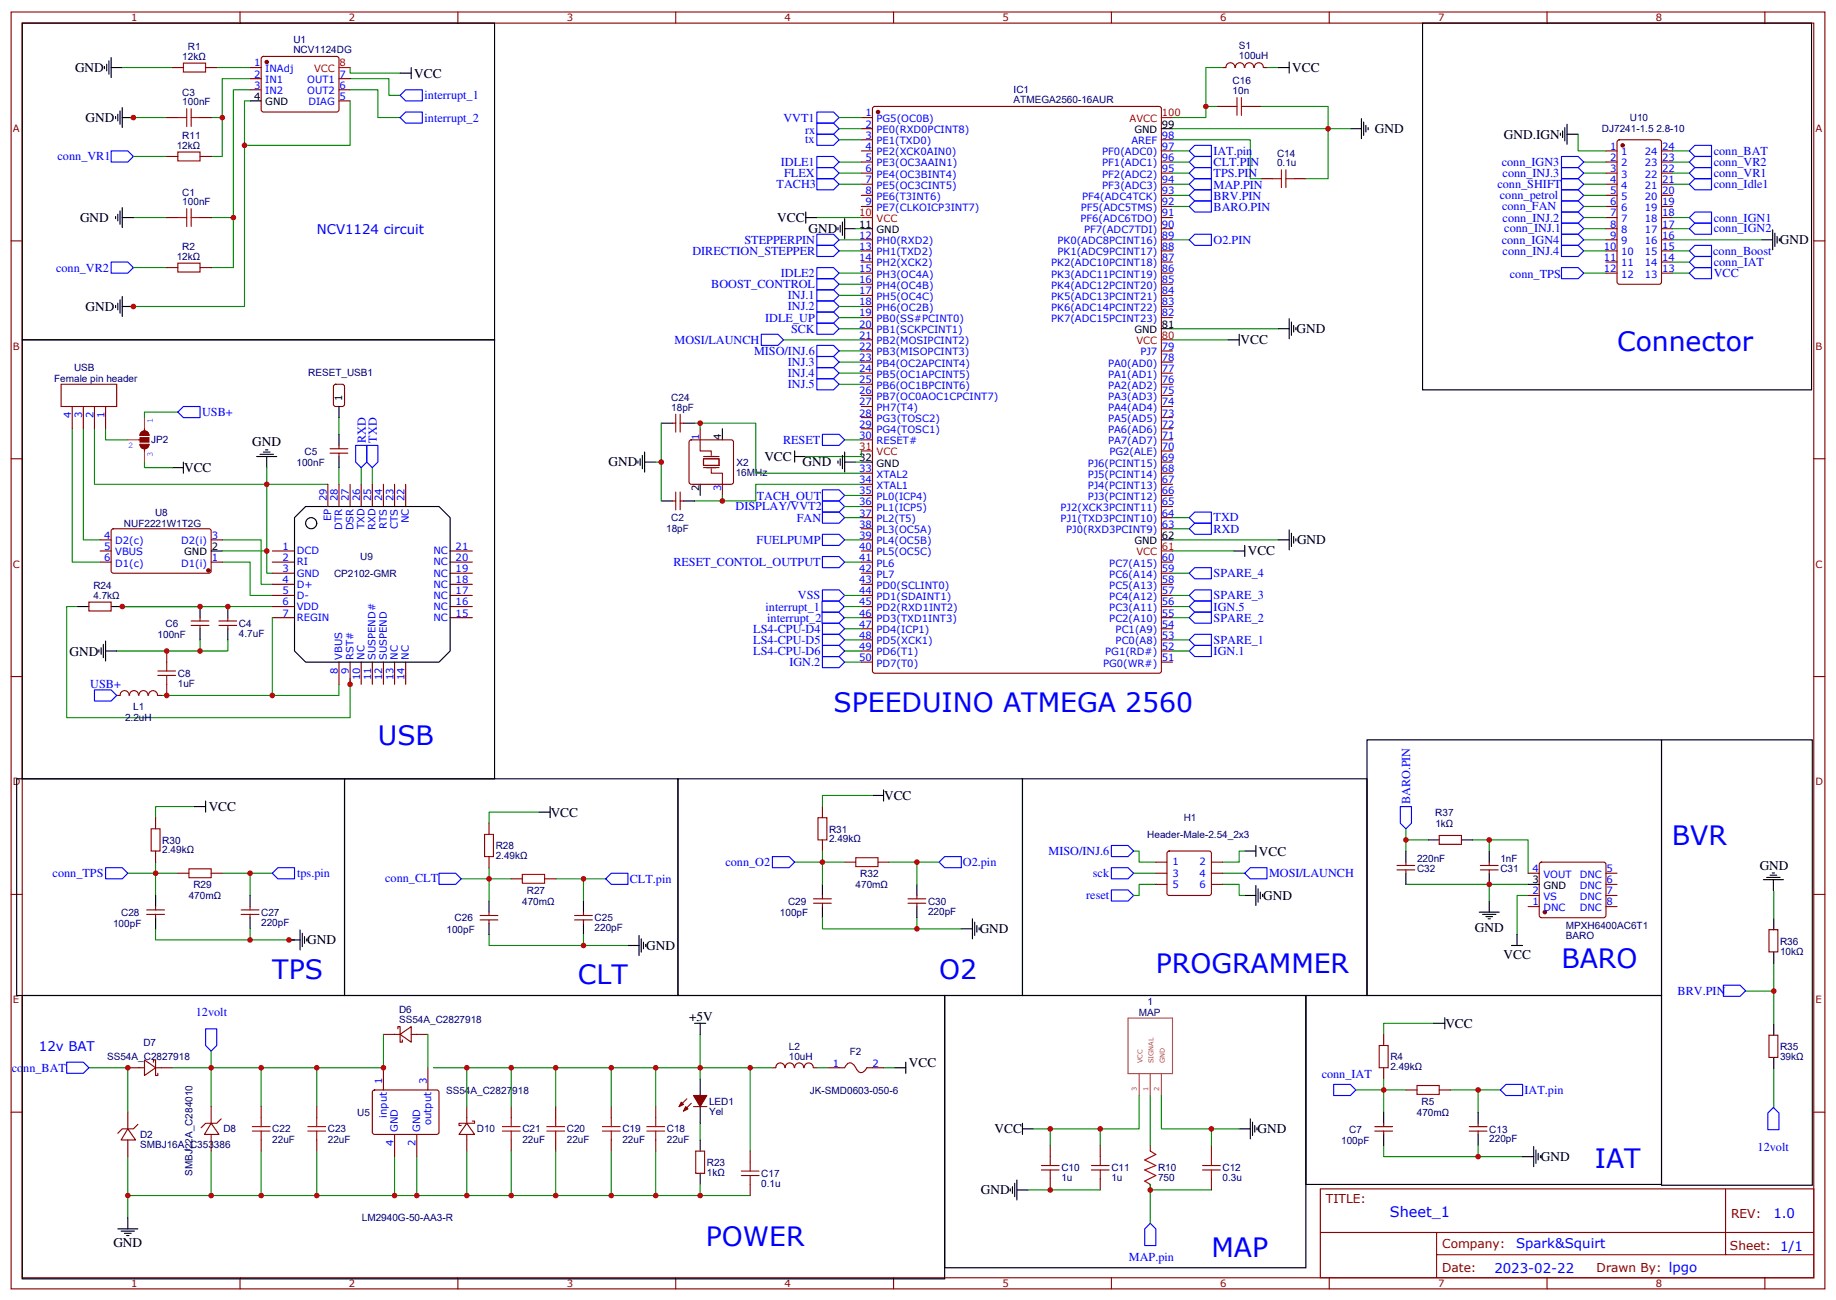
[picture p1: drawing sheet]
<svg xmlns="http://www.w3.org/2000/svg" width="583mm" height="413mm" viewBox="0 0 583 413" stroke-linecap="round" stroke-linejoin="round" font-family="sans-serif">
<defs><g id="words">
<g font-size="8.5" fill="#00f">
<text x="513.3" y="111.4">Connector</text>
<text x="264.6" y="226.1">SPEEDUINO ATMEGA 2560</text>
<text x="119.9" y="236.6">USB</text>
<text x="530.7" y="268.1">BVR</text>
<text x="86.4" y="310.7">TPS</text>
<text x="298.1" y="310.7">O2</text>
<text x="366.9" y="309">PROGRAMMER</text>
<text x="495.7" y="307.2">BARO</text>
<text x="183.4" y="312.5">CLT</text>
<text x="506.2" y="370.7">IAT</text>
<text x="224" y="395.4">POWER</text>
<text x="384.5" y="398.9">MAP</text>
</g>
<text font-size="4.6" fill="#00f" x="441.2" y="386.4">Sheet_1</text>
<g font-size="4.2">
<text x="23.8" y="22.9">GND</text>
<text x="410.2" y="22.9">VCC</text>
<text x="131.5" y="24.7">VCC</text>
<text x="27.2" y="38.8">GND</text>
<text x="436.4" y="42.2">GND</text>
<text x="477.4" y="44.1">GND.IGN</text>
<text x="25.4" y="70.5">GND</text>
<text x="246.7" y="70.5">VCC</text>
<text x="256.7" y="74">GND</text>
<text x="565" y="77.6">GND</text>
<text x="27.2" y="98.8">GND</text>
<text x="411.5" y="105.8">GND</text>
<text x="393.8" y="109.3">VCC</text>
<text x="80.1" y="141.7">GND</text>
<text x="58.4" y="149.9">VCC</text>
<text x="193.2" y="148.1">GND</text>
<text x="242.6" y="146.3">VCC</text>
<text x="254.7" y="148.1">GND</text>
<text x="411.7" y="172.8">GND</text>
<text x="396.1" y="176.3">VCC</text>
<text x="22.1" y="208.1">GND</text>
<text x="66.2" y="257.4">VCC</text>
<text x="280.6" y="254">VCC</text>
<text x="174.8" y="259.2">VCC</text>
<text x="399.6" y="271.6">VCC</text>
<text x="558.6" y="276.3">GND</text>
<text x="400.9" y="285.7">GND</text>
<text x="97.5" y="299.8">GND</text>
<text x="311" y="296.3">GND</text>
<text x="468.1" y="295.9">GND</text>
<text x="205.1" y="301.6">GND</text>
<text x="477.3" y="304.4">VCC</text>
<text x="218.7" y="324.1">+5V</text>
<text x="458.8" y="326.3">VCC</text>
<text x="288.5" y="338.6">VCC</text>
<text x="315.7" y="359.8">VCC</text>
<text x="399.2" y="359.8">GND</text>
<text x="489.1" y="368.6">GND</text>
<text x="311.3" y="379.2">GND</text>
<text x="36" y="395.7">GND</text>
</g>
<g font-size="4.2" fill="#00f">
<text x="100.5" y="74.4">NCV1124 circuit</text>
<text x="12.3" y="333.7">12v BAT</text>
<text x="562.9" y="386.7">1.0</text>
<text x="481.3" y="396.2">Spark&amp;Squirt</text>
<text x="474.4" y="404">2023-02-22</text>
</g>
<g font-size="3.9" fill="#00f">
<text x="134.8" y="31.5">interrupt_1</text>
<text x="134.8" y="38.6">interrupt_2</text>
<text x="248.7" y="38.6">VVT1</text>
<text x="255.6" y="45.5">tx</text>
<text x="255.6" y="42.4">rx</text>
<text x="18.3" y="50.9">conn_VR1</text>
<text x="247.8" y="52.7">IDLE1</text>
<text x="385.2" y="49.3">IAT.pin</text>
<text x="385.2" y="52.8">CLT.PIN</text>
<text x="476.7" y="52.7">conn_IGN3</text>
<text x="544" y="52.7">conn_VR2</text>
<text x="544" y="49.1">conn_BAT</text>
<text x="246.5" y="59.8">TACH3</text>
<text x="248.9" y="56.2">FLEX</text>
<text x="385.2" y="56.3">TPS.PIN</text>
<text x="385.2" y="59.8">MAP.PIN</text>
<text x="475.3" y="59.7">conn_SHIFT</text>
<text x="477" y="56.2">conn_INJ.3</text>
<text x="544" y="59.7">conn_Idle1</text>
<text x="544" y="56.2">conn_VR1</text>
<text x="385.2" y="63.4">BRV.PIN</text>
<text x="476.1" y="63.2">conn_petrol</text>
<text x="385.2" y="66.9">BARO.PIN</text>
<text x="476.8" y="66.7">conn_FAN</text>
<text x="477" y="70.3">conn_INJ.2</text>
<text x="544" y="70.5">conn_IGN1</text>
<text x="236.3" y="77.4">STEPPERPIN</text>
<text x="385.2" y="77.5">O2.PIN</text>
<text x="476.7" y="77.4">conn_IGN4</text>
<text x="477.5" y="73.7">conn_INJ.1</text>
<text x="544" y="73.8">conn_IGN2</text>
<text x="219.8" y="80.9">DIRECTION_STEPPER</text>
<text x="477" y="80.9">conn_INJ.4</text>
<text x="543.8" y="80.8">conn_Boost</text>
<text x="17.8" y="86.2">conn_VR2</text>
<text x="247.8" y="88">IDLE2</text>
<text x="479.3" y="88.1">conn_TPS</text>
<text x="544" y="88">VCC</text>
<text x="544" y="84.4">conn_IAT</text>
<text x="225.8" y="91.5">BOOST_CONTROL</text>
<text x="250.1" y="95">INJ.1</text>
<text x="250.1" y="98.6">INJ.2</text>
<text x="242.9" y="102.1">IDLE_UP</text>
<text x="251.1" y="105.6">SCK</text>
<text x="214.1" y="109.1">MOSI/LAUNCH</text>
<text x="239.3" y="112.7">MISO/INJ.6</text>
<text x="250.1" y="116.2">INJ.3</text>
<text x="250.1" y="119.7">INJ.4</text>
<text x="250.1" y="123.3">INJ.5</text>
<text x="64.2" y="132">USB+</text>
<text x="116.1" y="140.5" transform="rotate(-90 116.1 140.5)">RXD</text>
<text x="119.6" y="140.5" transform="rotate(-90 119.6 140.5)">TXD</text>
<text x="248.6" y="140.9">RESET</text>
<text x="240.2" y="158.6">TACH_OUT</text>
<text x="233.5" y="162">DISPLAY/VVT2</text>
<text x="252.9" y="165.6">FAN</text>
<text x="385.2" y="165.5">TXD</text>
<text x="240.2" y="172.6">FUELPUMP</text>
<text x="385.2" y="169">RXD</text>
<text x="213.7" y="179.7">RESET_CONTOL_OUTPUT</text>
<text x="385.2" y="183.2">SPARE_4</text>
<text x="253.3" y="190.3">VSS</text>
<text x="385.2" y="190.3">SPARE_3</text>
<text x="243" y="193.8">interrupt_1</text>
<text x="243.5" y="197.3">interrupt_2</text>
<text x="385.2" y="197.3">SPARE_2</text>
<text x="385.2" y="193.8">IGN.5</text>
<text x="239.1" y="200.9">LS4-CPU-D4</text>
<text x="239.1" y="204.4">LS4-CPU-D5</text>
<text x="239.1" y="207.9">LS4-CPU-D6</text>
<text x="385.2" y="204.4">SPARE_1</text>
<text x="385.2" y="207.9">IGN.1</text>
<text x="250.6" y="211.4">IGN.2</text>
<text x="28.7" y="218.5">USB+</text>
<text x="447.6" y="255.4" transform="rotate(-90 447.6 255.4)">BARO.PIN</text>
<text x="230.3" y="274.8">conn_O2</text>
<text x="305.6" y="275">O2.pin</text>
<text x="332.8" y="271.4">MISO/INJ.6</text>
<text x="16.7" y="278.4">conn_TPS</text>
<text x="94.3" y="278.5">tps.pin</text>
<text x="122.3" y="280.1">conn_CLT</text>
<text x="199.9" y="280.3">CLT.pin</text>
<text x="346.9" y="278.5">sck</text>
<text x="402.8" y="278.5">MOSI/LAUNCH</text>
<text x="344.8" y="285.5">reset</text>
<text x="532.5" y="315.8">BRV.PIN</text>
<text x="62.2" y="322.5">12volt</text>
<text x="3.7" y="340.2">conn_BAT</text>
<text x="419.5" y="342.3">conn_IAT</text>
<text x="483.9" y="347.4">IAT.pin</text>
<text x="557.9" y="365.3">12volt</text>
<text x="358.4" y="400.2">MAP.pin</text>
</g>
<g font-size="3.9" fill="#800">
<text x="420.9" y="382">TITLE:</text>
<text x="549.5" y="386.7">REV:</text>
<text x="457.8" y="396.2">Company:</text>
<text x="549.1" y="396.8">Sheet: 1/1</text>
<text x="457.8" y="403.9">Date:</text>
<text x="506.8" y="403.9">Drawn By: lpgo</text>
</g>
<g font-size="3.2" fill="#800">
<text x="41.6" y="6.8">1</text>
<text x="110.8" y="6.8">2</text>
<text x="179.9" y="6.8">3</text>
<text x="249.1" y="6.8">4</text>
<text x="318.2" y="6.8">5</text>
<text x="387.3" y="6.8">6</text>
<text x="456.5" y="6.8">7</text>
<text x="525.6" y="6.8">8</text>
<text x="4.1" y="41.9">A</text>
<text x="576.3" y="41.9">A</text>
<text x="4.1" y="111.1">B</text>
<text x="576.3" y="111.1">B</text>
<text x="4.1" y="180.2">C</text>
<text x="576.3" y="180.2">C</text>
<text x="4.1" y="249.3">D</text>
<text x="576.3" y="249.3">D</text>
<text x="4.1" y="318.5">E</text>
<text x="576.3" y="318.5">E</text>
<text x="41.6" y="408.6">1</text>
<text x="110.8" y="408.6">2</text>
<text x="179.9" y="408.6">3</text>
<text x="249.1" y="408.6">4</text>
<text x="318.2" y="408.6">5</text>
<text x="387.3" y="408.6">6</text>
<text x="456.5" y="408.6">7</text>
<text x="525.6" y="408.6">8</text>
</g>
<g font-size="3.2" fill="#000080">
<text x="59.6" y="15.9">R1</text>
<text x="93.1" y="16.8">NCV1124DG</text>
<text x="93.1" y="13.6">U1</text>
<text x="393.3" y="15.7">S1</text>
<text x="57.9" y="19.1">12kΩ</text>
<text x="393.3" y="18.9">100uH</text>
<text x="321.7" y="29.6">IC1</text>
<text x="391.2" y="29.9">10n</text>
<text x="391.2" y="26.8">C16</text>
<text x="57.9" y="30.3">C3</text>
<text x="57.9" y="33.4">100nF</text>
<text x="321.7" y="32.7">ATMEGA2560-16AUR</text>
<text x="517.3" y="38.5">U10</text>
<text x="56.1" y="47.3">12kΩ</text>
<text x="57.9" y="44.1">R11</text>
<text x="508.5" y="42">DJ7241-1.5 2.8-10</text>
<text x="405.4" y="52.8">0.1u</text>
<text x="405.4" y="49.7">C14</text>
<text x="57.9" y="62.1">C1</text>
<text x="57.9" y="65.2">100nF</text>
<text x="56.1" y="82.6">12kΩ</text>
<text x="57.9" y="79.4">R2</text>
<text x="23.5" y="117.7">USB</text>
<text x="97.8" y="119.5">RESET_USB1</text>
<text x="17.2" y="121.3">Female pin header</text>
<text x="213.1" y="130.5">18pF</text>
<text x="213.1" y="127.3">C24</text>
<text x="48" y="140.8">JP2</text>
<text x="94.1" y="147.9">100nF</text>
<text x="96.7" y="144.3">C5</text>
<text x="233.8" y="147.8">X2</text>
<text x="233.5" y="151">16MHz</text>
<text x="39.3" y="167.2">NUF2221W1T2G</text>
<text x="49.2" y="163.7">U8</text>
<text x="213.1" y="165.5">C2</text>
<text x="211.4" y="169">18pF</text>
<text x="114.3" y="177.8">U9</text>
<text x="106" y="183.1">CP2102-GMR</text>
<text x="29.6" y="190.1">4.7kΩ</text>
<text x="29.6" y="186.9">R24</text>
<text x="50" y="202.5">100nF</text>
<text x="52.6" y="199">C6</text>
<text x="75.8" y="202.1">4.7uF</text>
<text x="75.9" y="198.9">C4</text>
<text x="56.4" y="214.9">C8</text>
<text x="56.4" y="218">1uF</text>
<text x="42.3" y="225.4">L1</text>
<text x="39.7" y="229">2.2uH</text>
<text x="375.7" y="260.7">H1</text>
<text x="455.6" y="259.1">R37</text>
<text x="455.6" y="262.7">1kΩ</text>
<text x="51.5" y="267.8">R30</text>
<text x="157.3" y="269.6">R28</text>
<text x="263.2" y="267.4">2.49kΩ</text>
<text x="263.2" y="264.3">R31</text>
<text x="364.2" y="265.9">Header-Male-2.54_2x3</text>
<text x="51.5" y="270.9">2.49kΩ</text>
<text x="157.3" y="272.7">2.49kΩ</text>
<text x="449.8" y="273.6">220nF</text>
<text x="476.2" y="273.6">1nF</text>
<text x="61.4" y="281.9">R29</text>
<text x="271.6" y="281.9">470mΩ</text>
<text x="273.1" y="278.4">R32</text>
<text x="449.8" y="276.8">C32</text>
<text x="476.3" y="276.8">C31</text>
<text x="59.9" y="285.4">470mΩ</text>
<text x="165.8" y="287.2">470mΩ</text>
<text x="167.2" y="283.7">R27</text>
<text x="250.1" y="287.2">C29</text>
<text x="294.6" y="287.2">C30</text>
<text x="38.5" y="290.7">C28</text>
<text x="82.9" y="293.9">220pF</text>
<text x="82.9" y="290.7">C27</text>
<text x="144.3" y="292.5">C26</text>
<text x="188.7" y="292.5">C25</text>
<text x="247.6" y="290.7">100pF</text>
<text x="294.6" y="290.3">220pF</text>
<text x="35.9" y="294.3">100pF</text>
<text x="141.7" y="296">100pF</text>
<text x="188.7" y="295.6">220pF</text>
<text x="497.1" y="294.9">MPXH6400AC6T1</text>
<text x="497.1" y="298">BARO</text>
<text x="565" y="299.9">R36</text>
<text x="565" y="303.1">10kΩ</text>
<text x="126.7" y="321.7">D6</text>
<text x="361.5" y="322.5">MAP</text>
<text x="364.2" y="318.9">1</text>
<text x="126.7" y="324.8">SS54A_C2827918</text>
<text x="45.5" y="332.2">D7</text>
<text x="250.4" y="333.2">L2</text>
<text x="269.7" y="334.8">F2</text>
<text x="565" y="333.5">R35</text>
<text x="34" y="336.6">SS54A_C2827918</text>
<text x="250.4" y="336.4">10uH</text>
<text x="441.3" y="339.7">2.49kΩ</text>
<text x="441.3" y="336.6">R4</text>
<text x="565" y="336.6">39kΩ</text>
<text x="141.6" y="347.1">SS54A_C2827918</text>
<text x="257.1" y="347.2">JK-SMD0603-050-6</text>
<text x="225.1" y="353.9">Yel</text>
<text x="225.1" y="350.7">LED1</text>
<text x="451.2" y="350.7">R5</text>
<text x="70.9" y="359.5">D8</text>
<text x="86.4" y="359.5">C22</text>
<text x="104.1" y="359.5">C23</text>
<text x="113.4" y="354.2">U5</text>
<text x="151.3" y="359.5">D10</text>
<text x="165.8" y="359.5">C21</text>
<text x="179.9" y="359.5">C20</text>
<text x="197.6" y="359.5">C19</text>
<text x="211.7" y="359.5">C18</text>
<text x="428.3" y="359.5">C7</text>
<text x="449.7" y="354.2">470mΩ</text>
<text x="472.7" y="359.5">C13</text>
<text x="44.4" y="364.4">SMBJ16A_C353386</text>
<text x="44.4" y="361.2">D2</text>
<text x="86.4" y="362.7">22uF</text>
<text x="104.1" y="362.7">22uF</text>
<text x="165.8" y="362.7">22uF</text>
<text x="179.9" y="362.7">22uF</text>
<text x="197.6" y="362.7">22uF</text>
<text x="211.7" y="362.7">22uF</text>
<text x="425.7" y="363.1">100pF</text>
<text x="472.7" y="362.7">220pF</text>
<text x="224.4" y="370.1">R23</text>
<text x="336.9" y="371.8">C10</text>
<text x="352.8" y="371.8">C11</text>
<text x="367.6" y="371.8">R10</text>
<text x="388.1" y="371.8">C12</text>
<text x="61.1" y="373.3" transform="rotate(-90 61.1 373.3)">SMBJ22A_C284010</text>
<text x="224.4" y="373.2">1kΩ</text>
<text x="241.7" y="376.8">0.1u</text>
<text x="241.7" y="373.6">C17</text>
<text x="336.9" y="375">1u</text>
<text x="352.8" y="375">1u</text>
<text x="367.6" y="375">750</text>
<text x="388.1" y="375">0.3u</text>
<text x="114.8" y="387.7">LM2940G-50-AA3-R</text>
</g>
<g font-size="3.2" fill="#00f">
<text x="80.7" y="21.1">1</text>
<text x="84.2" y="22.9">INAdj</text>
<text x="80.7" y="24.6">2</text>
<text x="80.7" y="28.2">3</text>
<text x="84.2" y="26.4">IN1</text>
<text x="84.2" y="29.9">IN2</text>
<text x="97.5" y="29.9">OUT2</text>
<text x="97.5" y="26.4">OUT1</text>
<text x="107.8" y="28.2">6</text>
<text x="107.8" y="24.6">7</text>
<text x="97.9" y="33.4">DIAG</text>
<text x="107.8" y="31.7">5</text>
<text x="274.7" y="37">1</text>
<text x="274.7" y="40.5">2</text>
<text x="278.2" y="38.7">PG5(OC0B)</text>
<text x="274.7" y="44">3</text>
<text x="274.7" y="47.6">4</text>
<text x="278.2" y="42.3">PE0(RXD0PCINT8)</text>
<text x="278.2" y="45.8">PE1(TXD0)</text>
<text x="359.1" y="45.8">AREF</text>
<text x="368.8" y="47.6">97</text>
<text x="368.8" y="44">98</text>
<text x="511.1" y="47.6">1</text>
<text x="527.6" y="47.6">24</text>
<text x="274.7" y="51.1">5</text>
<text x="278.2" y="49.3">PE2(XCK0AIN0)</text>
<text x="278.2" y="52.8">PE3(OC3AAIN1)</text>
<text x="349.9" y="52.8">PF1(ADC1)</text>
<text x="349.9" y="49.3">PF0(ADC0)</text>
<text x="368.8" y="51.1">96</text>
<text x="511.1" y="51.1">2</text>
<text x="514.6" y="49.3">1</text>
<text x="514.6" y="52.8">2</text>
<text x="522.1" y="52.8">23</text>
<text x="522.1" y="49.3">24</text>
<text x="527.6" y="51.1">23</text>
<text x="274.7" y="54.6">6</text>
<text x="274.7" y="58.1">7</text>
<text x="278.2" y="56.4">PE4(OC3BINT4)</text>
<text x="278.2" y="59.9">PE5(OC3CINT5)</text>
<text x="349.9" y="59.9">PF3(ADC3)</text>
<text x="349.9" y="56.4">PF2(ADC2)</text>
<text x="368.8" y="58.1">94</text>
<text x="368.8" y="54.6">95</text>
<text x="511.1" y="54.6">3</text>
<text x="511.1" y="58.1">4</text>
<text x="514.6" y="56.4">3</text>
<text x="514.6" y="59.9">4</text>
<text x="522.1" y="59.9">21</text>
<text x="522.1" y="56.4">22</text>
<text x="527.6" y="58.1">21</text>
<text x="527.6" y="54.6">22</text>
<text x="274.7" y="61.7">8</text>
<text x="274.7" y="65.2">9</text>
<text x="278.2" y="63.4">PE6(T3INT6)</text>
<text x="343.5" y="63.4">PF4(ADC4TCK)</text>
<text x="368.8" y="61.7">93</text>
<text x="368.8" y="65.2">92</text>
<text x="511.1" y="61.7">5</text>
<text x="511.1" y="65.2">6</text>
<text x="514.6" y="63.4">5</text>
<text x="522.1" y="63.4">20</text>
<text x="527.6" y="65.2">19</text>
<text x="527.6" y="61.7">20</text>
<text x="278.2" y="67">PE7(CLKOICP3INT7)</text>
<text x="343" y="70.5">PF6(ADC6TDO)</text>
<text x="343.1" y="67">PF5(ADC5TMS)</text>
<text x="368.8" y="68.7">91</text>
<text x="511.1" y="68.7">7</text>
<text x="514.6" y="67">6</text>
<text x="514.6" y="70.5">7</text>
<text x="522.1" y="70.5">18</text>
<text x="522.1" y="67">19</text>
<text x="527.6" y="68.7">18</text>
<text x="272.7" y="75.8">12</text>
<text x="278.2" y="77.5">PH0(RXD2)</text>
<text x="335.7" y="77.5">PK0(ADC8PCINT16)</text>
<text x="344.1" y="74">PF7(ADC7TDI)</text>
<text x="368.8" y="75.8">89</text>
<text x="368.8" y="72.2">90</text>
<text x="511.1" y="72.2">8</text>
<text x="511.1" y="75.8">9</text>
<text x="514.6" y="74">8</text>
<text x="514.6" y="77.5">9</text>
<text x="522.1" y="77.5">16</text>
<text x="522.1" y="74">17</text>
<text x="527.6" y="75.8">16</text>
<text x="527.6" y="72.2">17</text>
<text x="272.7" y="79.3">13</text>
<text x="272.7" y="82.8">14</text>
<text x="278.2" y="81.1">PH1(TXD2)</text>
<text x="335.7" y="81.1">PK1(ADC9PCINT17)</text>
<text x="368.8" y="79.3">88</text>
<text x="368.8" y="82.8">87</text>
<text x="509.1" y="79.3">10</text>
<text x="509.1" y="82.8">11</text>
<text x="514.6" y="81.1">10</text>
<text x="522.1" y="81.1">15</text>
<text x="527.6" y="82.8">14</text>
<text x="527.6" y="79.3">15</text>
<text x="272.7" y="86.4">15</text>
<text x="272.7" y="89.9">16</text>
<text x="278.2" y="84.6">PH2(XCK2)</text>
<text x="278.2" y="88.1">PH3(OC4A)</text>
<text x="333.6" y="88.1">PK3(ADC11PCINT19)</text>
<text x="333.6" y="84.6">PK2(ADC10PCINT18)</text>
<text x="368.8" y="89.9">85</text>
<text x="368.8" y="86.4">86</text>
<text x="509.1" y="86.4">12</text>
<text x="514.6" y="84.6">11</text>
<text x="514.6" y="88.1">12</text>
<text x="522.1" y="88.1">13</text>
<text x="522.1" y="84.6">14</text>
<text x="527.6" y="86.4">13</text>
<text x="272.7" y="93.4">17</text>
<text x="278.2" y="91.7">PH4(OC4B)</text>
<text x="278.2" y="95.2">PH5(OC4C)</text>
<text x="333.6" y="95.2">PK5(ADC13PCINT21)</text>
<text x="333.6" y="91.7">PK4(ADC12PCINT20)</text>
<text x="368.8" y="93.4">84</text>
<text x="272.7" y="96.9">18</text>
<text x="272.7" y="100.5">19</text>
<text x="278.2" y="98.7">PH6(OC2B)</text>
<text x="333.6" y="98.7">PK6(ADC14PCINT22)</text>
<text x="368.8" y="100.5">82</text>
<text x="368.8" y="96.9">83</text>
<text x="272.7" y="104">20</text>
<text x="272.7" y="107.5">21</text>
<text x="278.2" y="102.2">PB0(SS#PCINT0)</text>
<text x="278.2" y="105.8">PB1(SCKPCINT1)</text>
<text x="333.6" y="102.2">PK7(ADC15PCINT23)</text>
<text x="272.7" y="111.1">22</text>
<text x="278.2" y="109.3">PB2(MOSIPCINT2)</text>
<text x="278.2" y="112.8">PB3(MISOPCINT3)</text>
<text x="362" y="112.8">PJ7</text>
<text x="368.8" y="111.1">79</text>
<text x="272.7" y="114.6">23</text>
<text x="272.7" y="118.1">24</text>
<text x="278.2" y="116.3">PB4(OC2APCINT4)</text>
<text x="278.2" y="119.9">PB5(OC1APCINT5)</text>
<text x="351.7" y="119.9">PA1(AD1)</text>
<text x="351.7" y="116.3">PA0(AD0)</text>
<text x="368.8" y="118.1">77</text>
<text x="368.8" y="114.6">78</text>
<text x="272.7" y="121.6">25</text>
<text x="272.7" y="125.2">26</text>
<text x="278.2" y="123.4">PB6(OC1BPCINT6)</text>
<text x="351.7" y="123.4">PA2(AD2)</text>
<text x="368.8" y="125.2">75</text>
<text x="368.8" y="121.6">76</text>
<text x="272.7" y="128.7">27</text>
<text x="278.2" y="126.9">PB7(OC0AOC1CPCINT7)</text>
<text x="278.2" y="130.5">PH7(T4)</text>
<text x="351.7" y="130.5">PA4(AD4)</text>
<text x="351.7" y="126.9">PA3(AD3)</text>
<text x="368.8" y="128.7">74</text>
<text x="22.6" y="132.8" transform="rotate(-90 22.6 132.8)">4</text>
<text x="26.1" y="132.8" transform="rotate(-90 26.1 132.8)">3</text>
<text x="29.6" y="132.8" transform="rotate(-90 29.6 132.8)">2</text>
<text x="33.2" y="132.8" transform="rotate(-90 33.2 132.8)">1</text>
<text x="272.7" y="132.2">28</text>
<text x="272.7" y="135.7">29</text>
<text x="278.2" y="134">PG3(TOSC2)</text>
<text x="278.2" y="137.5">PG4(TOSC1)</text>
<text x="351.7" y="137.5">PA6(AD6)</text>
<text x="351.7" y="134">PA5(AD5)</text>
<text x="368.8" y="135.7">72</text>
<text x="368.8" y="132.2">73</text>
<text x="221.9" y="139.6" transform="rotate(-90 221.9 139.6)">1</text>
<text x="272.7" y="139.3">30</text>
<text x="278.2" y="141">RESET#</text>
<text x="351.7" y="141">PA7(AD7)</text>
<text x="368.8" y="139.3">71</text>
<text x="368.8" y="142.8">70</text>
<text x="272.7" y="149.9">33</text>
<text x="345.3" y="148.1">PJ6(PCINT15)</text>
<text x="352.1" y="144.6">PG2(ALE)</text>
<text x="368.8" y="149.9">68</text>
<text x="368.8" y="146.3">69</text>
<text x="229" y="155.8" transform="rotate(-90 229 155.8)">3</text>
<text x="272.7" y="153.4">34</text>
<text x="278.2" y="151.6">XTAL2</text>
<text x="278.2" y="155.2">XTAL1</text>
<text x="345.3" y="155.2">PJ4(PCINT13)</text>
<text x="345.3" y="151.6">PJ5(PCINT14)</text>
<text x="368.8" y="153.4">67</text>
<text x="103.7" y="159" transform="rotate(-90 103.7 159)">29</text>
<text x="107.2" y="159" transform="rotate(-90 107.2 159)">28</text>
<text x="110.8" y="159" transform="rotate(-90 110.8 159)">27</text>
<text x="114.3" y="159" transform="rotate(-90 114.3 159)">26</text>
<text x="117.8" y="159" transform="rotate(-90 117.8 159)">25</text>
<text x="121.4" y="159" transform="rotate(-90 121.4 159)">24</text>
<text x="124.9" y="159" transform="rotate(-90 124.9 159)">23</text>
<text x="128.4" y="159" transform="rotate(-90 128.4 159)">22</text>
<text x="272.7" y="156.9">35</text>
<text x="272.7" y="160.4">36</text>
<text x="278.2" y="158.7">PL0(ICP4)</text>
<text x="345.3" y="158.7">PJ3(PCINT12)</text>
<text x="368.8" y="160.4">65</text>
<text x="368.8" y="156.9">66</text>
<text x="105.1" y="165.4" transform="rotate(-90 105.1 165.4)">EP</text>
<text x="122.8" y="167.8" transform="rotate(-90 122.8 167.8)">RTS</text>
<text x="126.3" y="167.8" transform="rotate(-90 126.3 167.8)">CTS</text>
<text x="129.8" y="166.1" transform="rotate(-90 129.8 166.1)">NC</text>
<text x="272.7" y="164">37</text>
<text x="272.7" y="167.5">38</text>
<text x="278.2" y="162.2">PL1(ICP5)</text>
<text x="278.2" y="165.7">PL2(T5)</text>
<text x="336.7" y="162.2">PJ2(XCK3PCINT11)</text>
<text x="336.7" y="165.7">PJ1(TXD3PCINT10)</text>
<text x="368.8" y="167.5">63</text>
<text x="368.8" y="164">64</text>
<text x="33.1" y="171">4</text>
<text x="36.6" y="172.8">D2(c)</text>
<text x="57.5" y="172.8">D2(i)</text>
<text x="67.2" y="171">3</text>
<text x="108.7" y="168.1" transform="rotate(-90 108.7 168.1)">DTR</text>
<text x="112.2" y="168.3" transform="rotate(-90 112.2 168.3)">DSR</text>
<text x="115.7" y="168.1" transform="rotate(-90 115.7 168.1)">TXD</text>
<text x="119.2" y="168.3" transform="rotate(-90 119.2 168.3)">RXD</text>
<text x="272.7" y="171">39</text>
<text x="278.2" y="169.3">PL3(OC5A)</text>
<text x="278.2" y="172.8">PL4(OC5B)</text>
<text x="338.4" y="169.3">PJ0(RXD3PCINT9)</text>
<text x="33.1" y="174.6">5</text>
<text x="33.1" y="178.1">6</text>
<text x="36.6" y="176.3">VBUS</text>
<text x="36.6" y="179.8">D1(c)</text>
<text x="57.5" y="179.8">D1(i)</text>
<text x="67.2" y="178.1">1</text>
<text x="89.7" y="174.6">1</text>
<text x="89.7" y="178.1">2</text>
<text x="94.2" y="176">DCD</text>
<text x="94.2" y="179.5">RI</text>
<text x="137.6" y="179.5">NC</text>
<text x="137.6" y="176">NC</text>
<text x="144.6" y="178.1">20</text>
<text x="144.6" y="174.6">21</text>
<text x="272.7" y="174.6">40</text>
<text x="272.7" y="178.1">41</text>
<text x="278.2" y="176.3">PL5(OC5C)</text>
<text x="278.2" y="179.8">PL6</text>
<text x="352.1" y="179.8">PC7(A15)</text>
<text x="368.8" y="178.1">60</text>
<text x="89.7" y="181.6">3</text>
<text x="89.7" y="185.1">4</text>
<text x="94.2" y="183">GND</text>
<text x="137.6" y="183">NC</text>
<text x="144.6" y="185.1">18</text>
<text x="144.6" y="181.6">19</text>
<text x="272.7" y="181.6">42</text>
<text x="272.7" y="185.1">43</text>
<text x="278.2" y="183.4">PL7</text>
<text x="352.1" y="183.4">PC6(A14)</text>
<text x="368.8" y="185.1">58</text>
<text x="368.8" y="181.6">59</text>
<text x="89.7" y="188.7">5</text>
<text x="94.2" y="186.5">D+</text>
<text x="94.2" y="190.1">D-</text>
<text x="137.6" y="190.1">NC</text>
<text x="137.6" y="186.5">NC</text>
<text x="144.6" y="188.7">17</text>
<text x="272.7" y="188.7">44</text>
<text x="278.2" y="186.9">PD0(SCLINT0)</text>
<text x="278.2" y="190.4">PD1(SDAINT1)</text>
<text x="352.1" y="190.4">PC4(A12)</text>
<text x="352.1" y="186.9">PC5(A13)</text>
<text x="368.8" y="188.7">57</text>
<text x="89.7" y="192.2">6</text>
<text x="89.7" y="195.7">7</text>
<text x="94.2" y="193.6">VDD</text>
<text x="94.2" y="197.1">REGIN</text>
<text x="137.6" y="197.1">NC</text>
<text x="137.6" y="193.6">NC</text>
<text x="144.6" y="195.7">15</text>
<text x="144.6" y="192.2">16</text>
<text x="272.7" y="192.2">45</text>
<text x="272.7" y="195.7">46</text>
<text x="278.2" y="194">PD2(RXD1INT2)</text>
<text x="278.2" y="197.5">PD3(TXD1INT3)</text>
<text x="352.1" y="197.5">PC2(A10)</text>
<text x="352.1" y="194">PC3(A11)</text>
<text x="368.8" y="195.7">55</text>
<text x="368.8" y="192.2">56</text>
<text x="272.7" y="199.2">47</text>
<text x="272.7" y="202.8">48</text>
<text x="278.2" y="201">PD4(ICP1)</text>
<text x="354.1" y="201">PC1(A9)</text>
<text x="368.8" y="202.8">53</text>
<text x="368.8" y="199.2">54</text>
<text x="108.7" y="209.5" transform="rotate(-90 108.7 209.5)">VBUS</text>
<text x="112.2" y="209.5" transform="rotate(-90 112.2 209.5)">RST#</text>
<text x="115.7" y="209.5" transform="rotate(-90 115.7 209.5)">NC</text>
<text x="119.2" y="209.5" transform="rotate(-90 119.2 209.5)">SUSPEND#</text>
<text x="122.8" y="209.5" transform="rotate(-90 122.8 209.5)">SUSPEND</text>
<text x="126.3" y="209.5" transform="rotate(-90 126.3 209.5)">NC</text>
<text x="129.8" y="209.5" transform="rotate(-90 129.8 209.5)">NC</text>
<text x="272.7" y="206.3">49</text>
<text x="272.7" y="209.8">50</text>
<text x="278.2" y="204.5">PD5(XCK1)</text>
<text x="278.2" y="208.1">PD6(T1)</text>
<text x="350.8" y="208.1">PG1(RD#)</text>
<text x="354.1" y="204.5">PC0(A8)</text>
<text x="368.8" y="206.3">52</text>
<text x="368.8" y="209.8">51</text>
<text x="107.2" y="214" transform="rotate(-90 107.2 214)">8</text>
<text x="110.8" y="214" transform="rotate(-90 110.8 214)">9</text>
<text x="114.3" y="216" transform="rotate(-90 114.3 216)">10</text>
<text x="117.8" y="216" transform="rotate(-90 117.8 216)">11</text>
<text x="121.4" y="216" transform="rotate(-90 121.4 216)">12</text>
<text x="124.9" y="216" transform="rotate(-90 124.9 216)">13</text>
<text x="128.4" y="216" transform="rotate(-90 128.4 216)">14</text>
<text x="278.2" y="211.6">PD7(T0)</text>
<text x="350.1" y="211.6">PG0(WR#)</text>
<text x="372.2" y="274.7">1</text>
<text x="380.7" y="274.7">2</text>
<text x="372.2" y="278.3">3</text>
<text x="372.2" y="281.8">5</text>
<text x="380.7" y="278.3">4</text>
<text x="380.7" y="281.8">6</text>
<text x="486.4" y="276.9">4</text>
<text x="489.9" y="278.6">VOUT</text>
<text x="501.4" y="278.6">DNC</text>
<text x="509.9" y="276.9">5</text>
<text x="509.9" y="280.4">6</text>
<text x="486.4" y="287.4">1</text>
<text x="486.4" y="283.9">2</text>
<text x="489.9" y="285.7">VS</text>
<text x="501.4" y="282.2">DNC</text>
<text x="501.4" y="285.7">DNC</text>
<text x="509.9" y="283.9">7</text>
<text x="509.9" y="287.4">8</text>
<text x="489.9" y="289.2">DNC</text>
<text x="501.4" y="289.2">DNC</text>
<text x="264.3" y="338.6">1</text>
<text x="276.9" y="338.6">2</text>
<text x="121.4" y="344.2" transform="rotate(-90 121.4 344.2)">1</text>
<text x="135.5" y="344.2" transform="rotate(-90 135.5 344.2)">3</text>
<text x="122.8" y="354.8" transform="rotate(-90 122.8 354.8)">input</text>
<text x="126.3" y="359.4" transform="rotate(-90 126.3 359.4)">GND</text>
<text x="133.3" y="359.4" transform="rotate(-90 133.3 359.4)">GND</text>
<text x="136.9" y="357.1" transform="rotate(-90 136.9 357.1)">output</text>
<text x="124.9" y="363.9" transform="rotate(-90 124.9 363.9)">4</text>
<text x="131.9" y="363.9" transform="rotate(-90 131.9 363.9)">2</text>
</g>
<g font-size="3.2" fill="#f00">
<text x="99.7" y="22.9">VCC</text>
<text x="107.8" y="21.1">8</text>
<text x="358.6" y="38.7">AVCC</text>
<text x="368.8" y="37">100</text>
<text x="272.7" y="68.7">10</text>
<text x="278.2" y="70.5">VCC</text>
<text x="368.8" y="107.5">80</text>
<text x="360.7" y="109.3">VCC</text>
<text x="272.7" y="142.8">31</text>
<text x="278.2" y="144.6">VCC</text>
<text x="360.7" y="176.3">VCC</text>
<text x="368.8" y="174.6">61</text>
</g>
<g font-size="3.2">
<text x="80.7" y="31.7">4</text>
<text x="84.2" y="33.4">GND</text>
<text x="368.8" y="40.5">99</text>
<text x="360.1" y="42.3">GND</text>
<text x="272.7" y="72.2">11</text>
<text x="278.2" y="74">GND</text>
<text x="360.1" y="105.8">GND</text>
<text x="368.8" y="104">81</text>
<text x="108.7" y="127.3" transform="rotate(-90 108.7 127.3)">1</text>
<text x="229" y="139.6" transform="rotate(-90 229 139.6)">4</text>
<text x="272.7" y="146.3">32</text>
<text x="278.2" y="148.1">GND</text>
<text x="221.9" y="155.8" transform="rotate(-90 221.9 155.8)">2</text>
<text x="360.1" y="172.8">GND</text>
<text x="368.8" y="171">62</text>
<text x="58.4" y="176.3">GND</text>
<text x="67.2" y="174.6">2</text>
<text x="486.4" y="280.4">3</text>
<text x="489.9" y="282.2">GND</text>
</g>
<g font-size="2.8" fill="#06f">
<text x="48.5" y="134.3" transform="rotate(-90 48.5 134.3)">1</text>
<text x="40.6" y="142.3">2</text>
<text x="48.5" y="144.9" transform="rotate(-90 48.5 144.9)">3</text>
</g>
<g font-size="2.1" fill="#a54b4b">
<text x="362.6" y="337.5" transform="rotate(-90 362.6 337.5)">VCC</text>
<text x="366.2" y="337.5" transform="rotate(-90 366.2 337.5)">SIGNAL</text>
<text x="369.7" y="337.5" transform="rotate(-90 369.7 337.5)">GND</text>
<text x="360.9" y="346.4" transform="rotate(-90 360.9 346.4)">3</text>
<text x="364.4" y="346.4" transform="rotate(-90 364.4 346.4)">1</text>
<text x="368" y="346.4" transform="rotate(-90 368 346.4)">2</text>
</g>
</g></defs>
<g fill="none" stroke="#870000" stroke-width=".35">
<path d="M3.5 3.8h575.8v405.4h-575.8zM7.1 7.3h568.6v398.3h-568.6zM76.2 3.8v3.5M83.1 18.1l.5-.2h23.3l.5 .2 .2 .5-.1 16.5-.6 .5-23.6-.1-.4-.6v-16.3zM145.3 3.8v3.5M214.5 3.8v3.5M283.6 3.8v3.5M352.8 3.8v3.5M421.9 3.8v3.5M491.1 3.8v3.5M560.2 3.8v3.5M52.9 37.3h3.5"/>
<path d="M54.7 21.4h3.5M63.5 37.3h3.5M65.3 21.4h3.5M79.4 21.4h3.5M79.4 25h3.5M79.4 28.5h3.5M107.6 25h3.5M107.6 28.5h3.5M107.6 32h3.5M273.4 37.3h3.5M277.2 34l.4-.2h90.3l.7 .4 .1 178.8-.5 .7h-90.6l-.6-.4-.1-178.8zM386.3 33.8h3.5"/>
<path d="M388.1 21.4h1M389.2 21.4a1.41 1.41 0 0 1 1.4-1.5 1.41 1.41 0 0 1 1.4 1.5M392.1 21.4a1.41 1.41 0 0 1 1.5-1.5 1.41 1.41 0 0 1 1.4 1.5M395.1 21.4a1.41 1.41 0 0 1 1.4-1.5 1.41 1.41 0 0 1 1.4 1.5M396.9 33.8h3.5M398.2 21.4a1.41 1.41 0 0 1 1.4-1.5 1.41 1.41 0 0 1 1.4 1.5M401.1 21.4h1.1M52.9 49.7h3.5M63.5 49.7h3.5M273.4 47.9h3.5M273.4 51.4h3.5M273.4 55h3.5"/>
<path d="M273.4 58.5h3.5M273.4 40.9h3.5M273.4 44.4h3.5M368.7 47.9h3.5M368.7 51.4h3.5M368.7 55h3.5M368.7 58.5h3.5M368.7 44.4h3.5M400.4 56.7h3.5M411 56.7h3.5M509.8 47.9h3.5M509.8 51.4h3.5"/>
<path d="M509.8 55h3.5M509.8 58.5h3.5M513.5 44.6l.5-.2h12.7l.6 .4 .1 44.7-.5 .7h-12.9l-.7-.4v-44.7zM527.4 47.9h3.5M527.4 51.4h3.5M527.4 55h3.5M527.4 58.5h3.5M3.5 76.5h3.6M52.9 69.1h3.5M63.5 69.1h3.5M273.4 62h3.5M273.4 65.5h3.5"/>
<path d="M273.4 76.1h3.5M273.4 79.7h3.5M368.7 62h3.5M368.7 65.5h3.5M368.7 69.1h3.5M368.7 72.6h3.5M368.7 76.1h3.5M368.7 79.7h3.5M509.8 62h3.5M509.8 65.5h3.5M509.8 69.1h3.5M509.8 72.6h3.5"/>
<path d="M509.8 76.1h3.5M509.8 79.7h3.5M527.4 62h3.5M527.4 65.5h3.5M527.4 69.1h3.5M527.4 72.6h3.5M527.4 76.1h3.5M527.4 79.7h3.5M575.7 76.5h3.6M52.9 84.9h3.5M63.5 84.9h3.5M273.4 83.2h3.5"/>
<path d="M273.4 86.7h3.5M273.4 90.2h3.5M273.4 93.8h3.5M273.4 97.3h3.5M368.7 83.2h3.5M368.7 86.7h3.5M368.7 90.2h3.5M368.7 93.8h3.5M368.7 97.3h3.5M509.8 83.2h3.5M509.8 86.7h3.5M527.4 83.2h3.5"/>
<path d="M527.4 86.7h3.5M273.4 100.8h3.5M273.4 104.4h3.5M273.4 107.9h3.5M273.4 111.4h3.5M273.4 114.9h3.5M273.4 118.5h3.5M368.7 100.8h3.5M368.7 111.4h3.5M368.7 114.9h3.5M368.7 118.5h3.5M19.4 122h17.6v7h-17.6z"/>
<path d="M22.9 129v7.1M26.5 129v7.1M30 129v7.1M33.5 129v7.1M106.1 122.2l.4-.2h2.2l.6 .4 .1 5.9-.5 .7h-2.4l-.6-.4-.1-5.9zM213.4 134.3h1.1M214.5 131.5v5.7M215.9 131.5v5.7M215.9 134.3h1.1M219 139.8l.4-.2h12.7l.5 .2 .2 .5v12.7l-.2 .5-.5 .2h-12.7l-.5-.2-.2-.5v-12.7zM222.3 136.1v3.5M273.4 122h3.5"/>
<path d="M273.4 125.5h3.5M273.4 129h3.5M273.4 132.6h3.5M273.4 136.1h3.5M273.4 139.6h3.5M368.7 122h3.5M368.7 125.5h3.5M368.7 129h3.5M368.7 132.6h3.5M368.7 136.1h3.5M368.7 139.6h3.5M3.5 145.6h3.6"/>
<path d="M104.1 153.7v7.1M104.8 143.9h5.6M104.8 142.5h5.6M107.6 141.4v1.1M107.6 143.9v1M107.6 153.7v7.1M111.1 153.7v7.1M114.7 153.7v7.1M118.2 153.7v7.1M121.7 153.7v7.1M125.2 153.7v7.1M128.8 153.7v7.1"/>
<path d="M213.4 159h1.1M214.5 156.2v5.7M215.9 156.2v5.7M215.9 159h1.1M229.3 153.7v3.6M273.4 150.2h3.5M273.4 153.7h3.5M273.4 157.3h3.5M368.7 150.2h3.5M368.7 153.7h3.5M368.7 157.3h3.5M368.7 146.7h3.5"/>
<path d="M368.7 143.2h3.5M575.7 145.6h3.6M31.8 174.9h3.5M31.8 178.4h3.5M31.8 171.4h3.5M35.5 168.1l.5-.2h30.6l.4 .7v12.9l-.7 .5-30.6-.1-.4-.6v-12.7zM67 178.4h3.6M67 171.4h3.6M86.4 174.9h7.1M86.4 178.4h7.1M142.9 174.9h7M142.9 178.4h7"/>
<path d="M273.4 174.9h3.5M273.4 178.4h3.5M273.4 171.4h3.5M273.4 160.8h3.5M273.4 164.3h3.5M273.4 167.9h3.5M368.7 178.4h3.5M368.7 160.8h3.5M368.7 164.3h3.5M368.7 167.9h3.5M28.2 191.1h7.1v2.9h-7.1zM60.7 198.5h5.6"/>
<path d="M60.7 197.1h5.6M63.5 196.1v1M63.5 198.5v1.1M69.5 198.5h5.6M69.5 197.1h5.6M72.3 196.1v1M72.3 198.5v1.1M86.4 182h7.1M86.4 185.5h7.1M86.4 189h7.1M86.4 192.5h7.1M86.4 196.1h7.1"/>
<path d="M142.9 182h7M142.9 185.5h7M142.9 189h7M142.9 192.5h7M142.9 196.1h7M273.4 182h3.5M273.4 185.5h3.5M273.4 189h3.5M273.4 192.5h3.5M273.4 196.1h3.5M273.4 199.6h3.5M368.7 182h3.5"/>
<path d="M368.7 185.5h3.5M368.7 189h3.5M368.7 192.5h3.5M368.7 196.1h3.5M368.7 199.6h3.5M3.5 214.8h3.6M52.9 206.7v3.5M52.9 217.2v3.6M107.6 210.2v7M111.1 210.2v7M114.7 210.2v7M118.2 210.2v7"/>
<path d="M121.7 210.2v7M125.2 210.2v7M128.8 210.2v7M273.4 203.1h3.5M273.4 206.7h3.5M273.4 210.2h3.5M368.7 203.1h3.5M368.7 206.7h3.5M368.7 210.2h3.5M575.7 214.8h3.6M37 220.8h1.1M38.1 220.7a1.41 1.41 0 0 1 1.4-1.5 1.41 1.41 0 0 1 1.5 1.5"/>
<path d="M41.1 220.7a1.41 1.41 0 0 1 1.4-1.5 1.41 1.41 0 0 1 1.4 1.5M44.1 220.7a1.41 1.41 0 0 1 1.4-1.5 1.41 1.41 0 0 1 1.4 1.5M47.2 220.7a1.41 1.41 0 0 1 1.4-1.5 1.41 1.41 0 0 1 1.4 1.5M50.1 220.8h1.1M49.4 259.6v3.5M261.1 256v3.6M49.4 270.2v3.5M56.4 277.2h3.6M67 277.2h3.6M155.2 261.3v3.6M155.2 271.9v3.5M162.3 279h3.5"/>
<path d="M172.9 279h3.5M261.1 266.6v3.6M268.1 273.7h3.5M278.7 273.7h3.5M366.9 273.7h3.5M366.9 277.2h3.5M370.7 270.4l.4-.2h12.7l.5 .2 .2 .5v12.7l-.2 .5-.5 .2h-12.7l-.5-.3-.2-.4v-12.7zM384.5 273.7h3.6M384.5 277.2h3.6M443.4 276.2h5.7M443.4 274.7h5.7M446.3 273.7v1"/>
<path d="M446.3 276.2v1M456.8 265.2h7.1v2.8h-7.1zM469.9 276.2h5.6M469.9 274.7h5.6M472.7 273.7v1M472.7 276.2v1M485.1 277.2h3.5M488.8 273.9l.5-.2h19.8l.5 .2 .2 .5v16.2l-.3 .5-.4 .2h-19.8l-.5-.2-.2-.5v-16.2zM509.8 277.2h3.5M3.5 283.9h3.6M46.6 290.3h5.6M46.6 288.9h5.6"/>
<path d="M49.4 287.8v1.1M49.4 290.3v1M76.6 290.3h5.6M76.6 288.9h5.6M79.4 287.8v1.1M79.4 290.3v1M152.4 292h5.6M152.4 290.6h5.6M155.2 289.6v1M155.2 292v1.1M182.4 292h5.6M182.4 290.6h5.6"/>
<path d="M185.2 289.6v1M185.2 292v1.1M258.2 286.7h5.7M258.2 285.3h5.7M261.1 284.3v1M261.1 286.7v1.1M288.2 286.7h5.7M288.2 285.3h5.7M291 284.3v1M291 286.7v1.1M366.9 280.7h3.5M384.5 280.7h3.6"/>
<path d="M485.1 287.8h3.5M485.1 284.3h3.5M509.8 280.7h3.5M509.8 287.8h3.5M509.8 284.3h3.5M561.5 295.1h2.8v7.1h-2.8zM575.7 283.9h3.6M40.6 338.9h5.3M45.9 336.5l3.5 2.4-3.5 2.5zM48.7 337.2v-.7h.7v4.9h.7v-.7M49.4 338.9h5.3M121.7 328.4h5.3"/>
<path d="M121.7 338.9v7.1M126.3 326.6v-.7h.7v4.9h.7v-.7M127 328.4l3.5-2.5v4.9zM130.5 328.4h5.3M135.8 338.9v7.1M249.1 338.9a1.41 1.41 0 0 0-1.4-1.5 1.41 1.41 0 0 0-1.4 1.5h-1.1M249.3 338.9a1.41 1.41 0 0 1 1.4-1.5 1.41 1.41 0 0 1 1.4 1.5M252.3 338.9a1.41 1.41 0 0 1 1.4-1.5 1.41 1.41 0 0 1 1.4 1.5M255.3 338.9a1.41 1.41 0 0 1 1.4-1.5 1.41 1.41 0 0 1 1.4 1.5M258.2 338.9h1.1M262.8 338.9h5.3l.6-.9a1.66 1.66 0 0 1 1.7-.5 1.66 1.66 0 0 1 1.2 1.3 2.13 2.13 0 0 0 2.2 1.6l1.4-1.5h5.3M439.2 328.4v3.5"/>
<path d="M439.2 338.9v3.6M561.5 328.6h2.8v7.1h-2.8zM3.5 353.1h3.6M40.6 358.4l2.4 3.5h-4.5zM40.6 353.1v5.3M43.7 356.9l-1.4 1.5h-3.5l-1.4 1.4M67 356.6l2.5 3.5h-4.6zM67 351.3v5.3M70.2 355.2l-1.4 1.4h-3.5l-1.4 1.4M82.9 351.3v3.5M100.5 351.3v3.5M118.4 346.2l.5-.2 20 .1 .4 .6v13l-.7 .4-20-.1-.4-.6v-12.7z"/>
<path d="M148.2 356.6l2.4 3.5h-4.9zM148.2 351.3v5.3M149.9 355.9h.7v.7h-4.9v.7h.7M162.3 351.3v3.5M176.4 351.3v3.5M194 351.3v3.5M208.1 351.3v3.5M218 348.8l-2.5 2.5M219.4 350.2l-2.4 2.5M220.1 351.3h4.3M436.4 359.1h5.6M436.4 357.6h5.6"/>
<path d="M439.2 356.6v1M439.2 359.1v1M446.3 346h3.5M456.8 346h3.6M466.4 359.1h5.6M466.4 357.6h5.6M469.2 356.6v1M469.2 359.1v1M575.7 353.1h3.6M40.6 361.9v5.3M67 360.1v5.3M82.9 361.9v3.5"/>
<path d="M100.5 361.9v3.5M125.2 360.1v7.1M132.3 360.1v7.1M148.2 360.1v5.3M162.3 361.9v3.5M176.4 361.9v3.5M194 361.9v3.5M208.1 361.9v3.5M220.8 365.4h2.9v7.1h-2.9zM238.1 365.4v3.5M238.1 376v3.5M333.4 363.6v3.6"/>
<path d="M333.4 374.2v3.6M349.3 363.6v3.6M349.3 374.2v3.6M365.1 363.6v1.8M365.1 376v1.8M384.5 363.6v3.6M384.5 374.2v3.6M419.1 377.4h156.6v28.2h-156.6zM547.7 377.4v20.9M419.1 391.2h156.5M456 391.2v14.2M456 398.3h119.6"/>
<path d="M76.2 405.6v3.6M145.3 405.6v3.6M214.5 405.6v3.6M283.6 405.6v3.6M352.8 405.6v3.6M421.9 405.6v3.6M491.1 405.6v3.6M560.2 405.6v3.6"/>
</g>
<path d="M358.1 323.2h14.1v17.6h-14.1zM361.6 340.8v7M365.1 340.8v7M368.7 340.8v7" fill="none" stroke="#a64a4a" stroke-width=".35"/>
<g fill="none" stroke="#000" stroke-width=".35">
<path d="M7.1 7.3h149.9v100.6h-149.9zM34.6 19.3v4.3M35.3 18.3v6.3M409.2 19.7v3.5M451.6 7.3h123.4v116.5h-123.4zM33.2 21.1v.7M33.9 20.4v2.1M35.3 21.4h3.5M36.7 37v.7M37.4 36.3v2.1M38.1 35.2v4.2M38.8 37.3h3.5"/>
<path d="M38.8 34.1v6.4M79.4 32h3.5M127 23.2h3.5M130.5 21.4v3.6M405.7 21.4h3.5M432.2 37.7v6.3M432.9 38.7v4.3M433.6 39.8v2.1M497.4 39.4v6.4M368.7 40.9h3.5M428.6 40.9h3.6M434.3 40.5v.7"/>
<path d="M495.3 42.3v.7M496 41.6v2.1M496.7 40.5v4.2M497.4 42.6h3.5M36.7 68.7v.7M37.4 68v2.1M38.1 67v4.2M38.8 65.9v6.3M38.8 69.1h3.5M255.8 69.1h3.5M255.8 67.3v3.5M266 72.2v.8"/>
<path d="M266.7 71.5v2.2M267.4 70.5v4.2M268.1 72.6h3.5M268.1 69.4v6.4M273.4 72.6h3.5M559.2 76.1h3.5M562.7 73v6.3M563.4 74v4.2M564.1 75.1v2.1M564.8 75.8v.7M36.7 96.9v.7M37.4 96.2v2.2"/>
<path d="M38.1 95.2v4.2M38.8 94.1v6.4M38.8 97.3h3.5M7.1 107.9h149.9v139.3h-149.9zM368.7 104.4h3.5M389.8 107.9h3.5M393.3 106.1v3.5M405.7 104.4h3.5M409.2 101.2v6.3M409.9 102.2v4.3M410.6 103.3v2.1M411.3 104v.7"/>
<path d="M107.6 129v3.6M107.6 137.9v3.5M209.9 134.3h3.5M217 134.3h3.5M229.3 136.1v3.5M54.7 148.4h3.5M58.2 146.7v3.5M81.5 144.9h6.3M82.6 144.2h4.2M83.6 143.5h2.1M84.3 142.8h.7M84.7 144.9v3.5"/>
<path d="M107.6 144.9v3.5M202.5 146.3v.7M203.2 145.6v2.1M203.9 144.6v4.2M204.6 146.7h3.5M204.6 143.5v6.4M209.9 159h3.5M217 159h3.5M222.3 153.7v3.6M252.2 144.9h3.6M252.2 143.2v3.5M266 146.3v.7"/>
<path d="M266.7 145.6v2.1M267.4 144.6v4.2M268.1 146.7h3.5M268.1 143.5v6.4M273.4 146.7h3.5M67 174.9h3.6M97 160.8h42.3l3.6 3.5v42.4l-3.6 3.5h-42.3l-3.5-3.5v-42.4zM368.7 171.4h3.5M391.6 174.9h3.5M395.1 173.1v3.6M405.7 171.4h3.5M409.2 168.2v6.4"/>
<path d="M409.9 169.3v4.2M410.6 170.3v2.1M411.3 171v.7M24.7 192.5h3.5M35.3 192.5h3.5M63.5 192.5v3.6M63.5 199.6v3.5M72.3 192.5v3.6M72.3 199.6v3.5M31.4 206.3v.7M32.1 205.6v2.1M32.8 204.5v4.3"/>
<path d="M33.5 206.7h3.5M33.5 203.5v6.3M433.9 234.9h93.5v81.1h-93.5zM527.4 234.9h47.9v141.4h-47.9zM5.3 247.2h104.1v68.8h-104.1zM61.7 256h3.6M65.3 254.3v3.5M109.4 247.2h105.8v68.8h-105.8zM171.1 257.8h3.5M174.6 256v3.6M215.2 247.2h109.4v68.8h-109.4zM276.9 252.5h3.6"/>
<path d="M280.5 250.8v3.5M324.6 247.2h109.3v68.8h-109.3zM395.1 270.2h3.5M398.6 268.4v3.5M446.3 270.2v3.5M446.3 277.2v3.5M453.3 266.6h3.5M463.9 266.6h3.5M472.7 270.2v3.5M472.7 277.2v3.5M559.7 279.2h6.4M560.8 278.5h4.2"/>
<path d="M561.9 277.8h2.1M562.6 277.1h.7M562.9 279.2v3.6M49.4 284.3v3.5M49.4 291.3v3.6M79.4 284.3v3.5M79.4 291.3v3.6M91.7 298.4h3.6M95.3 295.2v6.4M96 296.3v4.2M96.7 297.3v2.1M97.4 298v.7"/>
<path d="M155.2 286v3.6M155.2 293.1v3.5M185.2 286v3.6M185.2 293.1v3.5M202.8 297v6.3M203.6 298v4.3M204.3 299.1v2.1M205 299.8v.7M261.1 280.7v3.6M261.1 287.8v3.5M291 280.7v3.6M291 287.8v3.5"/>
<path d="M305.2 294.9h3.5M308.7 291.7v6.3M309.4 292.7v4.3M310.1 293.8v2.1M310.8 294.5v.7M395.1 284.3h3.5M398.6 281.1v6.3M399.3 282.2v4.2M400.1 283.2v2.1M400.8 283.9v.7M469.5 289.6h6.4M470.6 290.3h4.2"/>
<path d="M471.7 291h2.1M472.4 291.7h.7M472.7 286v3.6M481.5 296.6v3.5M485.1 280.7h3.5M563 291.7v3.5M7.1 316h292.8v90h-292.8zM199.3 300.1h3.5M299.9 316h114.6v86.4h-114.6zM414.5 316h112.9v60h-112.9zM479.8 300.1h3.5M563 302.3v3.5"/>
<path d="M220.5 324.8h3.5M222.3 324.8v3.6M284 338.9h3.5M287.5 337.2v3.5M455.1 324.8h3.5M458.6 323.1v3.5M563 325.2v3.5M563 335.8v3.5M222.3 342.5v5.3M222.3 351.3v5.3M324.6 358.4h3.5M324.6 356.6v3.5"/>
<path d="M393.3 358.4h3.6M396.9 355.2v6.3M397.6 356.2v4.3M398.3 357.3v2.1M399 358v.7M439.2 353.1v3.5M469.2 353.1v3.5M222.3 361.9v3.5M222.3 372.5v3.5M320.7 377.4v.7M321.4 376.7v2.1M322.1 375.6v4.3"/>
<path d="M322.8 377.8h3.5M322.8 374.6v6.3M439.2 360.1v3.5M469.2 360.1v3.5M483.3 367.2h3.5M486.8 364v6.3M487.5 365.1v4.2M488.2 366.1v2.1M489 366.8v.7M37.4 390.1h6.3M38.5 390.8h4.2M39.5 391.5h2.1"/>
<path d="M40.2 392.2h.7M40.6 386.6v3.5"/>
<circle cx="98.8" cy="166.1" r="1.76"/>
</g>
<g fill="none" stroke="#008700" stroke-width=".35">
<path d="M38.8 37.3h14.1M38.8 21.4h15.9M67 37.3h3.6M68.8 21.4h10.6M79.4 25h-8.8v24.7h-3.6M79.4 28.5h-5.3v56.4h-7.1M79.4 32h-1.8v65.3h-37M111.1 32v14.1h-33.5M111.1 28.5h8.8v8.8h7.1M111.1 25h12.4v5.3h3.5M111.1 21.4v1.8h15.9M266.3 37.3h7.1"/>
<path d="M386.3 33.8h-3.5v3.5h-10.6M388.1 21.4h-5.3v12.4M400.4 33.8h21.2v22.9h-7.1M402.2 21.4h3.5M42.3 49.7h10.6M266.3 51.4h7.1M266.3 55h7.1M266.3 40.9h7.1M266.3 44.4h7.1M266.3 58.5h7.1M372.2 44.4h24.7v12.3h3.5M372.2 51.4h5.3"/>
<path d="M372.2 55h5.3M372.2 40.9h56.4M372.2 58.5h5.3M372.2 47.9h5.3M500.9 42.6v5.3h8.9M502.7 51.4h7.1M502.7 55h7.1M502.7 58.5h7.1M530.9 51.4h5.3M530.9 55h5.3M530.9 58.5h5.3M530.9 47.9h5.3"/>
<path d="M42.3 69.1h10.6M67 69.1h7.1M259.3 69.1h14.1M266.3 76.1h7.1M266.3 79.7h7.1M271.6 72.6h1.8M372.2 76.1h5.3M372.2 62h5.3M372.2 65.5h5.3M502.7 72.6h7.1M502.7 69.1h7.1M502.7 76.1h7.1"/>
<path d="M502.7 79.7h7.1M502.7 62h7.1M502.7 65.5h7.1M530.9 72.6h5.3M530.9 69.1h5.3M530.9 76.1h28.3M530.9 79.7h5.3M42.3 84.9h10.6M266.3 86.7h7.1M266.3 90.2h7.1M266.3 93.8h7.1M266.3 97.3h7.1"/>
<path d="M502.7 86.7h7.1M530.9 86.7h5.3M530.9 83.2h5.3M248.7 107.9h24.7M266.3 104.4h7.1M266.3 111.4h7.1M266.3 100.8h7.1M266.3 114.9h7.1M266.3 118.5h7.1M372.2 107.9h17.6M372.2 104.4h33.5M22.9 136.1v42.3h8.9"/>
<path d="M26.5 136.1v35.3h5.3M30 136.1v17.6h74.1M33.5 136.1v3.5h7.1M56.4 130.8h-10.5v1.8M107.6 132.6v5.3M209.9 134.3v12.4h-1.8M220.5 134.3h1.8M222.3 136.1v-1.8h17.6v15.9h33.5M266.3 122h7.1M268.1 139.6h5.3M45.9 146.7v1.7h8.8M84.7 148.4v33.6h1.7"/>
<path d="M107.6 148.4v5.3M114.7 148.4v5.3M118.2 148.4v5.3M209.9 146.7v12.3M229.3 157.3v1.7M268.1 157.3h5.3M271.6 146.7h1.8M273.4 143.2v1.7h-17.6M273.4 153.7h-33.5v5.3h-19.4M70.6 171.4h12.3v14.1h3.5M70.6 178.4h8.8v10.6h7M70.6 174.9h14.1"/>
<path d="M268.1 160.8h5.3M268.1 164.3h5.3M268.1 171.4h5.3M268.1 178.4h5.3M372.2 174.9h19.4M372.2 164.3h5.3M372.2 171.4h33.5M372.2 167.9h5.3M24.7 192.5h-3.5v35.3h89.9v-12.3M38.8 192.5h47.6M86.4 196.1v24.7M268.1 192.5h5.3"/>
<path d="M268.1 196.1h5.3M268.1 199.6h5.3M268.1 189h5.3M372.2 192.5h5.3M372.2 196.1h5.3M372.2 189h5.3M372.2 182h5.3M63.5 203.1v3.6M72.3 203.1v3.6h-35.3M107.6 217.2v3.6h-56.4M268.1 203.1h5.3M268.1 206.7h5.3"/>
<path d="M268.1 210.2h5.3M372.2 203.1h5.3M372.2 206.7h5.3M61.7 256h-12.3v3.6M171.1 257.8h-15.9v3.5M276.9 252.5h-15.8v3.5M40.6 277.2h15.8M49.4 273.7v10.6M70.6 277.2h8.8M86.4 277.2h-7v7.1M146.4 279h15.9M155.2 275.4v10.6"/>
<path d="M176.4 279h8.8M192.3 279h-7.1v7M252.2 273.7h15.9M261.1 270.2v10.5M282.2 273.7h8.8M298.1 273.7h-7.1v7M359.8 270.2h1.8v3.5h5.3M359.8 277.2h7.1M388.1 277.2h7M395.1 270.2h-1.8v3.5h-5.2M446.3 263.1v3.5M453.3 266.6h-7v3.6"/>
<path d="M467.4 266.6h17.7v10.6M472.7 266.6v3.6M49.4 294.9v3.5h44.1M79.4 294.9v3.5M155.2 296.6v3.5h44.1M185.2 296.6v3.5M261.1 291.3v3.6h44.1M291 291.3v3.6M366.9 280.7h-5.3v3.6h-1.8M388.1 280.7h5.2v3.6h1.8M446.3 280.7h26.4M485.1 280.7h-12.4v5.3"/>
<path d="M485.1 284.3h-3.6v12.3M563 282.9v8.8M554.2 314.6h8.8M563 305.8v19.4M28.2 338.9h12.4v14.2M67 333.7v5.2h-12.3M82.9 338.9h-15.9v12.4M100.5 338.9h-17.6v12.4M121.7 328.4v10.5h-21.2v12.4M135.8 328.4v10.5M137.6 338.9h107.6M148.2 338.9v12.4"/>
<path d="M162.3 338.9v12.4M176.4 338.9v12.4M194 338.9v12.4M208.1 338.9v12.4M222.3 328.4v14.1M238.1 338.9v26.5M259.3 338.9h3.5M280.5 338.9h3.5M455.1 324.8h-15.9v3.6M563 339.3v12.3M222.3 356.6v5.3M333.4 358.4v5.2"/>
<path d="M349.3 358.4v5.2M361.6 347.8v10.6h-33.5M365.1 347.8v15.8M368.7 347.8v10.6h24.6M384.5 358.4v5.2M430.4 346h15.9M439.2 342.5v10.6M460.4 346h8.8M476.3 346h-7.1v7.1M40.6 367.2v12.3M67 379.5h-26.4v7.1M67 365.4v14.1h15.9"/>
<path d="M82.9 365.4v14.1h17.6M100.5 365.4v14.1h24.7v-12.3M125.2 379.5h112.9M132.3 367.2v12.3M148.2 365.4v14.1M162.3 365.4v14.1M176.4 365.4v14.1M194 365.4v14.1M208.1 365.4v14.1M222.3 376v3.5M326.3 377.8h23M365.1 376v1.8h19.4"/>
<path d="M365.1 377.8v10.5M439.2 363.6v3.6h44.1M469.2 363.6v3.6"/>
</g>
<g fill="none" stroke="#a10000" stroke-width=".35">
<path d="M56.4 37.3h2.9M58.2 20h7.1v2.9h-7.1zM59.3 34.5v5.6M60.7 37.3h2.8M60.7 34.5v5.6M389.8 33.8h2.8M392.6 31v5.6M394.1 33.8h2.8M394.1 31v5.6M56.4 48.3h7.1v2.8h-7.1zM403.9 56.7h2.9M406.8 53.9v5.6"/>
<path d="M408.2 56.7h2.8M408.2 53.9v5.6M56.4 69.1h2.9M59.3 66.3v5.6M60.7 66.3v5.6M60.7 69.1h2.8M56.4 83.5h7.1v2.9h-7.1zM50.1 214.4h5.6M50.1 213h5.6M52.9 210.2v2.8M52.9 214.4v2.8M259.6 259.6h2.9v7h-2.9z"/>
<path d="M48 263.1h2.8v7.1h-2.8zM60 275.8h7v2.8h-7zM153.8 264.9h2.8v7h-2.8zM165.8 277.6h7.1v2.8h-7.1zM271.6 272.3h7.1v2.8h-7.1zM437.8 331.9h2.8v7h-2.8zM80.1 359.1h5.6M80.1 357.6h5.6M82.9 354.8v2.8M82.9 359.1v2.8M97.7 359.1h5.7M97.7 357.6h5.7"/>
<path d="M100.5 354.8v2.8M100.5 359.1v2.8M159.5 359.1h5.6M159.5 357.6h5.6M162.3 354.8v2.8M162.3 359.1v2.8M173.6 359.1h5.6M173.6 357.6h5.6M176.4 354.8v2.8M176.4 359.1v2.8M191.2 359.1h5.7M191.2 357.6h5.7"/>
<path d="M194 354.8v2.8M194 359.1v2.8M205.3 359.1h5.7M205.3 357.6h5.7M208.1 354.8v2.8M208.1 359.1v2.8M449.8 344.6h7v2.8h-7zM235.3 373.2h5.6M235.3 371.8h5.6M238.1 368.9v2.9M238.1 373.2v2.8M330.6 371.4h5.6"/>
<path d="M330.6 370h5.6M333.4 367.2v2.8M333.4 371.4v2.8M346.4 371.4h5.7M346.4 370h5.7M349.3 367.2v2.8M349.3 371.4v2.8M365.1 365.4l1.8 1.1-3.5 1.7 3.5 1.8-3.5 1.4 3.5 1.8-3.5 1.7 1.7 1.1M381.7 371.4h5.7M381.7 370h5.7M384.5 367.2v2.8M384.5 371.4v2.8"/>
</g>
<g fill="none" stroke="#00f" stroke-width=".35">
<path d="M127 37.3l1.8-1.7h5.3v3.5h-5.3zM128.8 28.5h5.3v3.5h-5.3l-1.8-1.7zM259.3 39.1h5.3l1.7 1.8-1.7 1.7h-5.3zM259.3 35.6h5.3l1.7 1.7-1.7 1.8h-5.3zM35.3 47.9h5.3l1.7 1.8-1.7 1.7h-5.3zM259.3 42.6h5.3l1.7 1.8-1.7 1.7h-5.3zM259.3 49.7h5.3l1.7 1.7-1.7 1.8h-5.3zM259.3 53.2h5.3l1.7 1.8-1.7 1.7h-5.3zM259.3 56.7h5.3l1.7 1.8-1.7 1.8h-5.3zM379.2 56.7h5.3v3.6h-5.3l-1.7-1.8zM379.2 53.2h5.3v3.5h-5.3l-1.7-1.7zM379.2 49.7h5.3v3.5h-5.3l-1.7-1.8z"/>
<path d="M379.2 46.1h5.3v3.6h-5.3l-1.7-1.8zM495.7 56.7h5.2l1.8 1.8-1.8 1.8h-5.2zM495.7 53.2h5.2l1.8 1.8-1.8 1.7h-5.2zM495.7 49.7h5.2l1.8 1.7-1.8 1.8h-5.2zM536.2 55l1.8-1.8h5.3v3.5h-5.3zM536.2 51.4l1.8-1.7h5.3v3.5h-5.3zM536.2 47.9l1.8-1.8h5.3v3.6h-5.3zM536.2 58.5l1.8-1.8h5.3v3.6h-5.3zM259.3 74.4h5.3l1.7 1.7-1.7 1.8h-5.3zM259.3 77.9h5.3l1.7 1.8-1.7 1.7h-5.3zM379.2 74.4h5.3v3.5h-5.3l-1.7-1.8zM379.2 60.3h5.3v3.5h-5.3l-1.7-1.8z"/>
<path d="M379.2 63.8h5.3v3.5h-5.3l-1.7-1.8zM495.7 60.3h5.2l1.8 1.7-1.8 1.8h-5.2zM495.7 70.8h5.2l1.8 1.8-1.8 1.8h-5.2zM495.7 67.3h5.2l1.8 1.8-1.8 1.7h-5.2zM495.7 63.8h5.2l1.8 1.7-1.8 1.8h-5.2zM495.7 74.4h5.2l1.8 1.7-1.8 1.8h-5.2zM495.7 77.9h5.2l1.8 1.8-1.8 1.7h-5.2zM536.2 72.6l1.8-1.8h5.3v3.6h-5.3zM536.2 79.7l1.8-1.8h5.3v3.5h-5.3zM536.2 69.1l1.8-1.8h5.3v3.5h-5.3zM35.3 83.2h5.3l1.7 1.7-1.7 1.8h-5.3zM259.3 84.9h5.3l1.7 1.8-1.7 1.8h-5.3z"/>
<path d="M259.3 92h5.3l1.7 1.8-1.7 1.7h-5.3zM259.3 88.5h5.3l1.7 1.7-1.7 1.8h-5.3zM259.3 95.5h5.3l1.7 1.8-1.7 1.8h-5.3zM259.3 99.1h5.3l1.7 1.7-1.7 1.8h-5.3zM495.7 84.9h5.2l1.8 1.8-1.8 1.8h-5.2zM536.2 83.2l1.8-1.8h5.3v3.5h-5.3zM536.2 86.7l1.8-1.8h5.3v3.6h-5.3zM241.7 106.1h5.2l1.8 1.8-1.8 1.7h-5.2zM259.3 102.6h5.3l1.7 1.8-1.7 1.7h-5.3zM259.3 109.6h5.3l1.7 1.8-1.7 1.8h-5.3zM259.3 113.2h5.3l1.7 1.7-1.7 1.8h-5.3zM259.3 116.7h5.3l1.7 1.8-1.7 1.7h-5.3z"/>
<path d="M56.4 130.8l1.8-1.8h5.3v3.6h-5.3zM259.3 120.2h5.3l1.7 1.8-1.7 1.8h-5.3zM261.1 137.9h5.2l1.8 1.7-1.8 1.8h-5.2zM112.9 141.4h3.5v5.3l-1.7 1.7-1.8-1.7zM116.4 141.4h3.5v5.3l-1.7 1.7-1.8-1.7zM261.1 155.5h5.2l1.8 1.8-1.8 1.7h-5.2zM261.1 159h5.2l1.8 1.8-1.8 1.8h-5.2zM261.1 162.6h5.2l1.8 1.7-1.8 1.8h-5.2zM261.1 169.6h5.2l1.8 1.8-1.8 1.7h-5.2zM261.1 176.7h5.2l1.8 1.7-1.8 1.8h-5.2zM379.2 166.1h5.3v3.5h-5.3l-1.7-1.7zM379.2 162.6h5.3v3.5h-5.3l-1.7-1.8z"/>
<path d="M260.9 194.3h5.3l1.8 1.8-1.8 1.8h-5.3zM260.9 190.8h5.3l1.8 1.8-1.8 1.7h-5.3zM261.1 197.8h5.2l1.8 1.8-1.8 1.8h-5.2zM261.1 187.3h5.2l1.8 1.7-1.8 1.8h-5.2zM379.2 194.3h5.3v3.5h-5.3l-1.7-1.7zM379.2 190.8h5.3v3.5h-5.3l-1.7-1.8zM379.2 187.3h5.3v3.5h-5.3l-1.7-1.8zM379.2 180.2h5.3v3.5h-5.3l-1.7-1.7zM30 219h5.3l1.7 1.8-1.7 1.7h-5.3zM261.1 201.4h5.2l1.8 1.7-1.8 1.8h-5.2zM261.1 204.9h5.2l1.8 1.8-1.8 1.7h-5.2zM261.1 208.4h5.2l1.8 1.8-1.8 1.7h-5.2z"/>
<path d="M379.2 204.9h5.3v3.5h-5.3l-1.7-1.7zM379.2 201.4h5.3v3.5h-5.3l-1.7-1.8zM444.5 256h3.5v5.3l-1.7 1.8-1.8-1.8zM33.5 275.4h5.3l1.8 1.8-1.8 1.8h-5.3zM86.4 277.2l1.8-1.8h5.3v3.6h-5.3zM139.3 277.2h5.3l1.8 1.8-1.8 1.7h-5.3zM192.3 279l1.7-1.8h5.3v3.5h-5.3zM245.2 271.9h5.3l1.7 1.8-1.7 1.7h-5.3zM298.1 273.7l1.8-1.8h5.3v3.5h-5.3zM352.8 275.4h5.3l1.7 1.8-1.7 1.8h-5.3zM352.8 268.4h5.3l1.7 1.8-1.7 1.7h-5.3zM395.1 277.2l1.8-1.8h5.3v3.6h-5.3z"/>
<path d="M352.8 282.5h5.3l1.7 1.8-1.7 1.7h-5.3zM547 312.8h5.3l1.8 1.7-1.8 1.8h-5.3zM21.2 337.2h5.3l1.7 1.7-1.7 1.8h-5.3zM65.3 326.6h3.5v5.3l-1.8 1.8-1.7-1.8zM423.3 344.2h5.3l1.8 1.8-1.8 1.8h-5.3zM478 344.2h5.3v3.6h-5.3l-1.7-1.8zM562.9 351.6l1.8 1.7v5.3h-3.5v-5.3zM363.4 390.1l1.7-1.8 1.8 1.8v5.3h-3.5z"/>
</g>
<g fill="#870000" stroke="#870000" stroke-width=".35">
<path d="M220.1 347.8h4.3l-2.1 3.5z"/>
<path d="M217.7 351.3l.7 .7-1.4 .7z"/>
<path d="M216.3 349.9l.7 .7-1.5 .7z"/>
<circle cx="515.1" cy="46.1" r=".53"/>
<circle cx="66.1" cy="181.1" r=".53"/>
<circle cx="84.7" cy="19.7" r=".53"/>
<circle cx="278.7" cy="35.6" r=".53"/>
<circle cx="490.4" cy="289.6" r=".53"/>
</g>
<path d="M107.6 21.4h3.5M368.7 37.3h3.5M273.4 69.1h3.5M368.7 107.9h3.5M273.4 143.2h3.5M368.7 174.9h3.5" fill="none" stroke="#f00" stroke-width=".35"/>
<path d="M222.3 139.6v3.6h3.5v1.4M223.3 145.6h4.9v2.1h-4.9zM223.3 144.9h4.9M223.3 148.4h4.9M225.8 148.8v1.4h3.5v3.5" fill="none" stroke="#870012" stroke-width=".35"/>
<g fill="#840000" stroke="#840000" stroke-width=".35">
<path d="M44.7 137.4a1.41 1.41 0 0 1 1.6-.5 1.41 1.41 0 0 1 1 1.3h-2.8z"/>
<path d="M44.5 141h2.8a1.41 1.41 0 0 1-1.4 1.5 1.41 1.41 0 0 1-1.4-1.5z"/>
<path d="M44.5 138.9h2.8v1.4h-2.8z"/>
</g>
<path d="M40.6 139.6h3.5M45.9 132.6v3.5M45.9 143.2v3.5" fill="none" stroke="#f60" stroke-width=".35"/>
<path d="M44.1 139.6h.4M44.7 137.4a1.41 1.41 0 0 1 1.6-.5 1.41 1.41 0 0 1 1 1.3h-2.8zM45.9 136.1v.7M44.5 141h2.8a1.41 1.41 0 0 1-1.4 1.5 1.41 1.41 0 0 1-1.4-1.5zM45.9 142.5v.7" fill="none" stroke="#840000" stroke-width=".35"/>
<g fill="#c00">
<circle cx="333.4" cy="358.4" r=".88"/>
<circle cx="349.3" cy="358.4" r=".88"/>
<circle cx="333.4" cy="377.8" r=".88"/>
<circle cx="384.5" cy="358.4" r=".88"/>
<circle cx="365.1" cy="377.8" r=".88"/>
<circle cx="121.7" cy="338.9" r=".88"/>
<circle cx="67" cy="379.5" r=".88"/>
<circle cx="67" cy="338.9" r=".88"/>
<circle cx="82.9" cy="379.5" r=".88"/>
<circle cx="82.9" cy="338.9" r=".88"/>
<circle cx="100.5" cy="338.9" r=".88"/>
<circle cx="100.5" cy="379.5" r=".88"/>
<circle cx="40.6" cy="379.5" r=".88"/>
<circle cx="222.3" cy="338.9" r=".88"/>
<circle cx="208.1" cy="338.9" r=".88"/>
<circle cx="194" cy="338.9" r=".88"/>
<circle cx="176.4" cy="338.9" r=".88"/>
<circle cx="148.2" cy="338.9" r=".88"/>
<circle cx="125.2" cy="379.5" r=".88"/>
<circle cx="132.3" cy="379.5" r=".88"/>
<circle cx="222.3" cy="379.5" r=".88"/>
<circle cx="208.1" cy="379.5" r=".88"/>
<circle cx="194" cy="379.5" r=".88"/>
<circle cx="176.4" cy="379.5" r=".88"/>
<circle cx="162.3" cy="379.5" r=".88"/>
<circle cx="148.2" cy="379.5" r=".88"/>
<circle cx="162.3" cy="338.9" r=".88"/>
<circle cx="238.1" cy="338.9" r=".88"/>
<circle cx="40.6" cy="338.9" r=".88"/>
<circle cx="63.5" cy="206.7" r=".88"/>
<circle cx="72.3" cy="192.5" r=".88"/>
<circle cx="38.8" cy="192.5" r=".88"/>
<circle cx="84.7" cy="153.7" r=".88"/>
<circle cx="84.7" cy="174.9" r=".88"/>
<circle cx="111.1" cy="217.2" r=".88"/>
<circle cx="42.3" cy="97.3" r=".88"/>
<circle cx="70.6" cy="37.3" r=".88"/>
<circle cx="74.1" cy="69.1" r=".88"/>
<circle cx="77.6" cy="46.1" r=".88"/>
<circle cx="439.2" cy="346" r=".88"/>
<circle cx="469.2" cy="346" r=".88"/>
<circle cx="469.2" cy="367.2" r=".88"/>
<circle cx="421.6" cy="40.9" r=".88"/>
<circle cx="382.8" cy="33.8" r=".88"/>
<circle cx="42.3" cy="37.3" r=".88"/>
<circle cx="229.3" cy="159" r=".88"/>
<circle cx="222.3" cy="134.3" r=".88"/>
<circle cx="209.9" cy="146.7" r=".88"/>
<circle cx="52.9" cy="206.7" r=".88"/>
<circle cx="52.9" cy="220.8" r=".88"/>
<circle cx="86.4" cy="220.8" r=".88"/>
<circle cx="63.5" cy="192.5" r=".88"/>
<circle cx="446.3" cy="266.6" r=".88"/>
<circle cx="472.7" cy="266.6" r=".88"/>
<circle cx="472.7" cy="280.7" r=".88"/>
<circle cx="563" cy="314.6" r=".88"/>
<circle cx="49.4" cy="277.2" r=".88"/>
<circle cx="79.4" cy="277.2" r=".88"/>
<circle cx="79.4" cy="298.4" r=".88"/>
<circle cx="155.2" cy="279" r=".88"/>
<circle cx="185.2" cy="279" r=".88"/>
<circle cx="185.2" cy="300.1" r=".88"/>
<circle cx="91.7" cy="298.4" r=".88"/>
<circle cx="291" cy="294.9" r=".88"/>
<circle cx="291" cy="273.7" r=".88"/>
<circle cx="261.1" cy="273.7" r=".88"/>
</g>
<use href="#words"/>
</svg>
